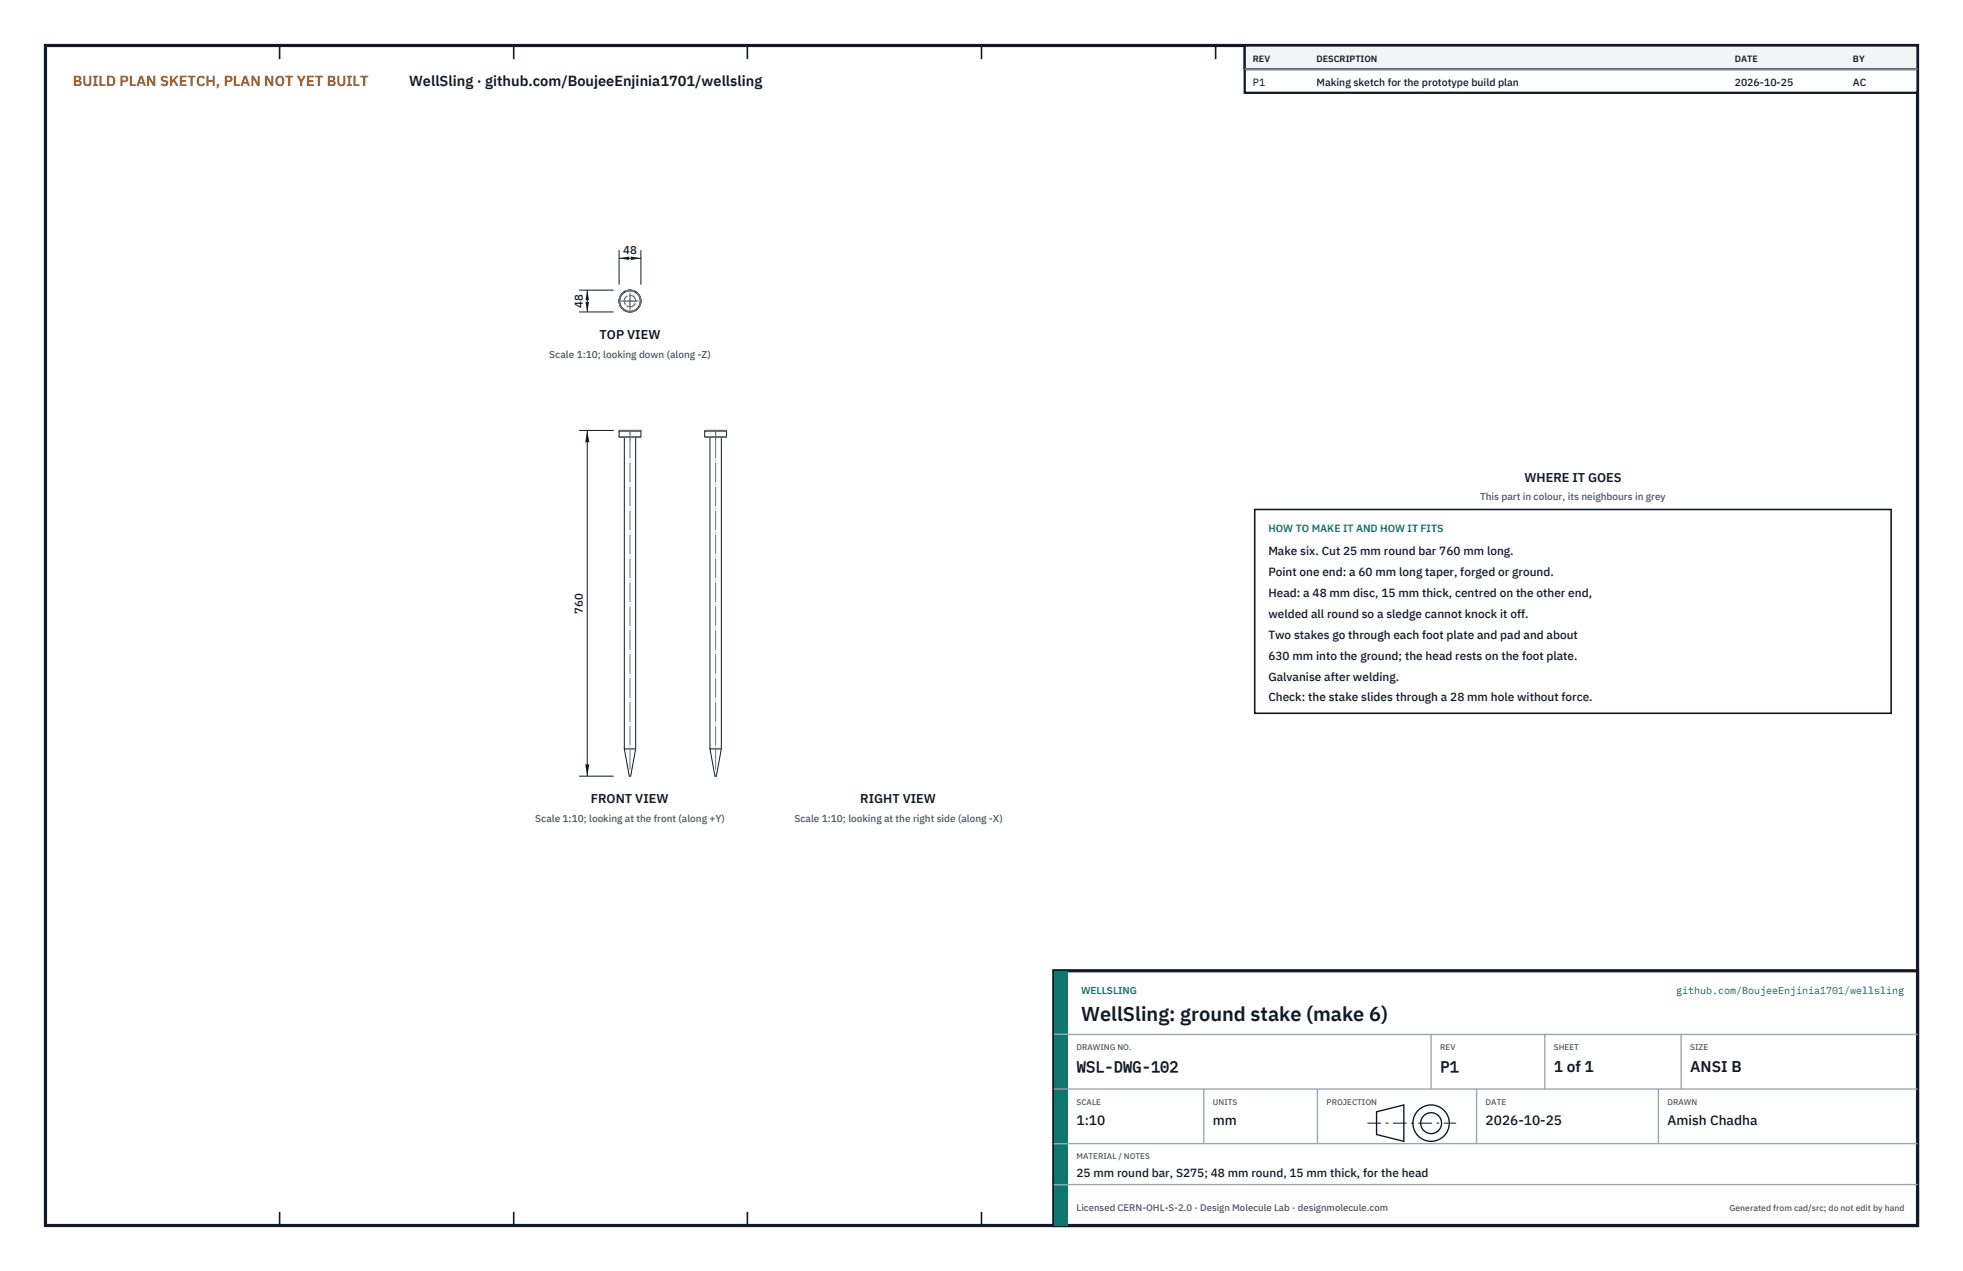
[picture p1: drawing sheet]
<svg xmlns="http://www.w3.org/2000/svg" width="432mm" height="279mm" viewBox="0 0 432 279" stroke-linecap="round" stroke-linejoin="round" font-family="sans-serif">
<defs><g id="words">
<text font-size="4.4" fill="#111827" x="237.8" y="224.4">WellSling: ground stake (make 6)</text>
<g font-size="3.4" fill="#111827">
<text x="236.8" y="235.6">WSL-DWG-102</text>
<text x="316.8" y="235.6">P1</text>
<text x="341.8" y="235.6">1 of 1</text>
<text x="371.8" y="235.6">ANSI B</text>
</g>
<text font-size="3.2" fill="#b45309" x="16" y="19">BUILD PLAN SKETCH, PLAN NOT YET BUILT</text>
<text font-size="3.2" fill="#111827" x="90" y="19">WellSling · github.com/BoujeeEnjinia1701/wellsling</text>
<g font-size="3" fill="#111827">
<text x="236.8" y="247.2">1:10</text>
<text x="266.8" y="247.2">mm</text>
<text x="326.8" y="247.2">2026-10-25</text>
<text x="366.8" y="247.2">Amish Chadha</text>
</g>
<g font-size="2.8" fill="#111827">
<text x="131.9" y="74.6">TOP VIEW</text>
<text x="335.3" y="106">WHERE IT GOES</text>
<text x="130" y="176.6">FRONT VIEW</text>
<text x="189.2" y="176.6">RIGHT VIEW</text>
</g>
<g font-size="2.6" fill="#111827">
<text x="279" y="122">Make six. Cut 25 mm round bar 760 mm long.</text>
<text x="279" y="126.6">Point one end: a 60 mm long taper, forged or ground.</text>
<text x="279" y="131.2">Head: a 48 mm disc, 15 mm thick, centred on the other end,</text>
<text x="279" y="135.8">welded all round so a sledge cannot knock it off.</text>
<text x="279" y="140.4">Two stakes go through each foot plate and pad and about</text>
<text x="279" y="145">630 mm into the ground; the head rests on the foot plate.</text>
<text x="279" y="149.6">Galvanise after welding.</text>
<text x="279" y="154.2">Check: the stake slides through a 28 mm hole without force.</text>
<text x="236.8" y="258.8">25 mm round bar, S275; 48 mm round, 15 mm thick, for the head</text>
</g>
<g font-size="2.5" fill="#111827">
<text x="137.1" y="55.8">48</text>
<text x="128.2" y="67.7" transform="rotate(-90 128.2 67.7)">48</text>
<text x="128.2" y="134.9" transform="rotate(-90 128.2 134.9)">760</text>
</g>
<g font-size="2.3" fill="#111827">
<text x="275.6" y="18.8">P1</text>
<text x="289.6" y="18.8">Making sketch for the prototype build plan</text>
<text x="381.6" y="18.8">2026-10-25</text>
<text x="407.6" y="18.8">AC</text>
</g>
<text font-size="2.3" fill="#0f766e" x="279" y="117">HOW TO MAKE IT AND HOW IT FITS</text>
<g font-size="2.2" fill="#4b5563">
<text x="120.8" y="78.6">Scale 1:10; looking down (along -Z)</text>
<text x="325.6" y="110">This part in colour, its neighbours in grey</text>
<text x="117.7" y="180.6">Scale 1:10; looking at the front (along +Y)</text>
<text x="174.8" y="180.6">Scale 1:10; looking at the right side (along -X)</text>
</g>
<g font-size="2.2" fill="#0f766e">
<text x="237.8" y="218.4">WELLSLING</text>
<text x="368.7" y="218.4">github.com/BoujeeEnjinia1701/wellsling</text>
</g>
<text font-size="2.1" fill="#4b5563" x="236.8" y="266.2">Licensed CERN-OHL-S-2.0 · Design Molecule Lab · designmolecule.com</text>
<g font-size="2" fill="#111827">
<text x="275.6" y="13.6">REV</text>
<text x="289.6" y="13.6">DESCRIPTION</text>
<text x="381.6" y="13.6">DATE</text>
<text x="407.6" y="13.6">BY</text>
</g>
<text font-size="1.9" fill="#4b5563" x="380.4" y="266.2">Generated from cad/src; do not edit by hand</text>
<g font-size="1.8" fill="#4b5563">
<text x="236.8" y="230.8">DRAWING NO.</text>
<text x="316.8" y="230.8">REV</text>
<text x="341.8" y="230.8">SHEET</text>
<text x="371.8" y="230.8">SIZE</text>
<text x="236.8" y="242.8">SCALE</text>
<text x="266.8" y="242.8">UNITS</text>
<text x="291.8" y="242.8">PROJECTION</text>
<text x="326.8" y="242.8">DATE</text>
<text x="366.8" y="242.8">DRAWN</text>
<text x="236.8" y="254.8">MATERIAL / NOTES</text>
</g>
</g></defs>
<path d="M10 10h411.8v259.4h-411.8z" fill="none" stroke="#111827" stroke-width=".7" stroke-linecap="butt"/>
<g fill="none" stroke="#111827" stroke-width=".35">
<path d="M61.5 10v3M113 10v3M164.4 10v3M215.9 10v3M267.4 10v3M318.9 10v3M370.3 10v3M61.5 266.4v3M113 266.4v3M164.4 266.4v3M215.9 266.4v3M267.4 266.4v3"/>
<path d="M318.9 266.4v3M370.3 266.4v3"/>
</g>
<g fill="none" stroke="#111727" stroke-width=".22">
<path d="M136.2 96l.1 .1h4.5l.2-.1M136.2 94.8l.1-.2h4.5l.2 .2M136.2 96h4.8M136.2 94.8h4.8M136.2 94.8v1.2M137.3 96.1v68.5M139.8 96.1v68.5M141 94.8v1.2M155 96l.2 .1h4.5l.1-.1M155 94.8l.2-.2h4.5l.1 .2M155 96h4.8M155 94.8h4.8"/>
<path d="M155 94.8v1.2M156.2 96.1v68.5M158.7 96.1v68.5M159.8 94.8v1.2M137.3 164.6h2.5M137.3 164.6l1.1 6h.3l1.1-6M156.2 164.6l1.1 6h.3l1.1-6M156.2 164.6h2.5"/>
<circle cx="138.6" cy="66.2" r="2.25"/>
<circle cx="138.6" cy="66.2" r="2.4"/>
</g>
<g fill="none" stroke="#6a7180" stroke-width=".22" stroke-dasharray="2.1 .5">
<path d="M138.5 66l.2 .2v.1l-.3-.1zM137.3 96.1h2.5M139.8 96.1h-2.5M140.8 96.1h-4.5M140.8 94.6h-4.5M141 96h-4.8M141 94.8h-4.8M156.2 96.1h1.2M157.4 96.1h1.3M158.7 96.1h-2.5M159.7 96.1h-4.5M159.7 94.6h-4.5"/>
<path d="M159.8 96h-4.8M159.8 94.8h-4.8M138.7 170.6h-.3M139.8 164.6h-2.5M157.6 170.6h-.3M158.7 164.6h-2.5"/>
<circle cx="138.6" cy="66.2" r="1.26"/>
<circle cx="138.6" cy="66.2" r="2.25"/>
<circle cx="138.6" cy="66.2" r="2.4"/>
</g>
<path d="M136.2 66.2h4.8M137 66.2h3.1M138.6 68.6v-4.8M138.6 67.7v-3.1M138.6 96.8v-2.2M157.4 96.8v-2.2M138.6 169.1v-74.5M157.4 169.1v-74.5" fill="none" stroke="#6a7180" stroke-width=".22" stroke-dasharray="4.2 .5 0 .5"/>
<path d="M136.2 55v7.6M136.2 56.8h4.8M141 55v7.6" fill="none" stroke="#111827" stroke-width=".22"/>
<path d="M136.2 56.8l2.6-.5v.9zM138.4 56.3v.9l2.6-.4z" fill="#111827"/>
<path d="M127.4 63.8h7.6M127.4 68.6h7.6M129.2 63.8v4.8" fill="none" stroke="#111827" stroke-width=".22"/>
<path d="M129.2 63.8l-.5 2.6h.9zM128.7 66h.9l-.4 2.6z" fill="#111827"/>
<path d="M127.4 94.6h7.6M129.2 94.6v76M127.4 170.6h7.6" fill="none" stroke="#111827" stroke-width=".22"/>
<path d="M129.2 94.6l-.5 2.6h.9zM128.7 168h.9l-.4 2.6z" fill="#111827"/>
<path d="M276 112h140v44.8h-140z" fill="#fff" stroke="#111827" stroke-width=".35"/>
<path d="M273.8 10h148v10.4h-148z" fill="#fff" stroke="#111827" stroke-width=".5"/>
<path d="M273.8 10h148v5.2h-148z" fill="#f3f4f6" stroke="#111827" stroke-width=".5"/>
<path d="M273.8 15.2h148" fill="none" stroke="#9ca3af" stroke-width=".3"/>
<path d="M231.8 213.4h190v56h-190z" fill="#fff" stroke="#111827" stroke-width=".7" stroke-linecap="butt"/>
<path d="M231.8 213.4h3v56h-3z" fill="#0f766e"/>
<path d="M231.8 227.4h190M231.8 239.4h190M264.8 239.4v12M289.8 239.4v12M314.8 227.4v12M324.8 239.4v12M339.8 227.4v12M364.8 239.4v12M369.8 227.4v12M231.8 251.4h190M231.8 260.4h190" fill="none" stroke="#9ca3af" stroke-width=".3"/>
<g fill="none" stroke="#111827" stroke-width=".3">
<path d="M302.8 244.4l6-1.5v8l-6-1.5z"/>
<circle cx="314.8" cy="246.9" r="4"/>
<circle cx="314.8" cy="246.9" r="2.3"/>
</g>
<path d="M300.8 246.9h19.5" fill="none" stroke="#111827" stroke-width=".22" stroke-dasharray="3 1 .6 1" stroke-linecap="butt"/>
<use href="#words"/>
</svg>
